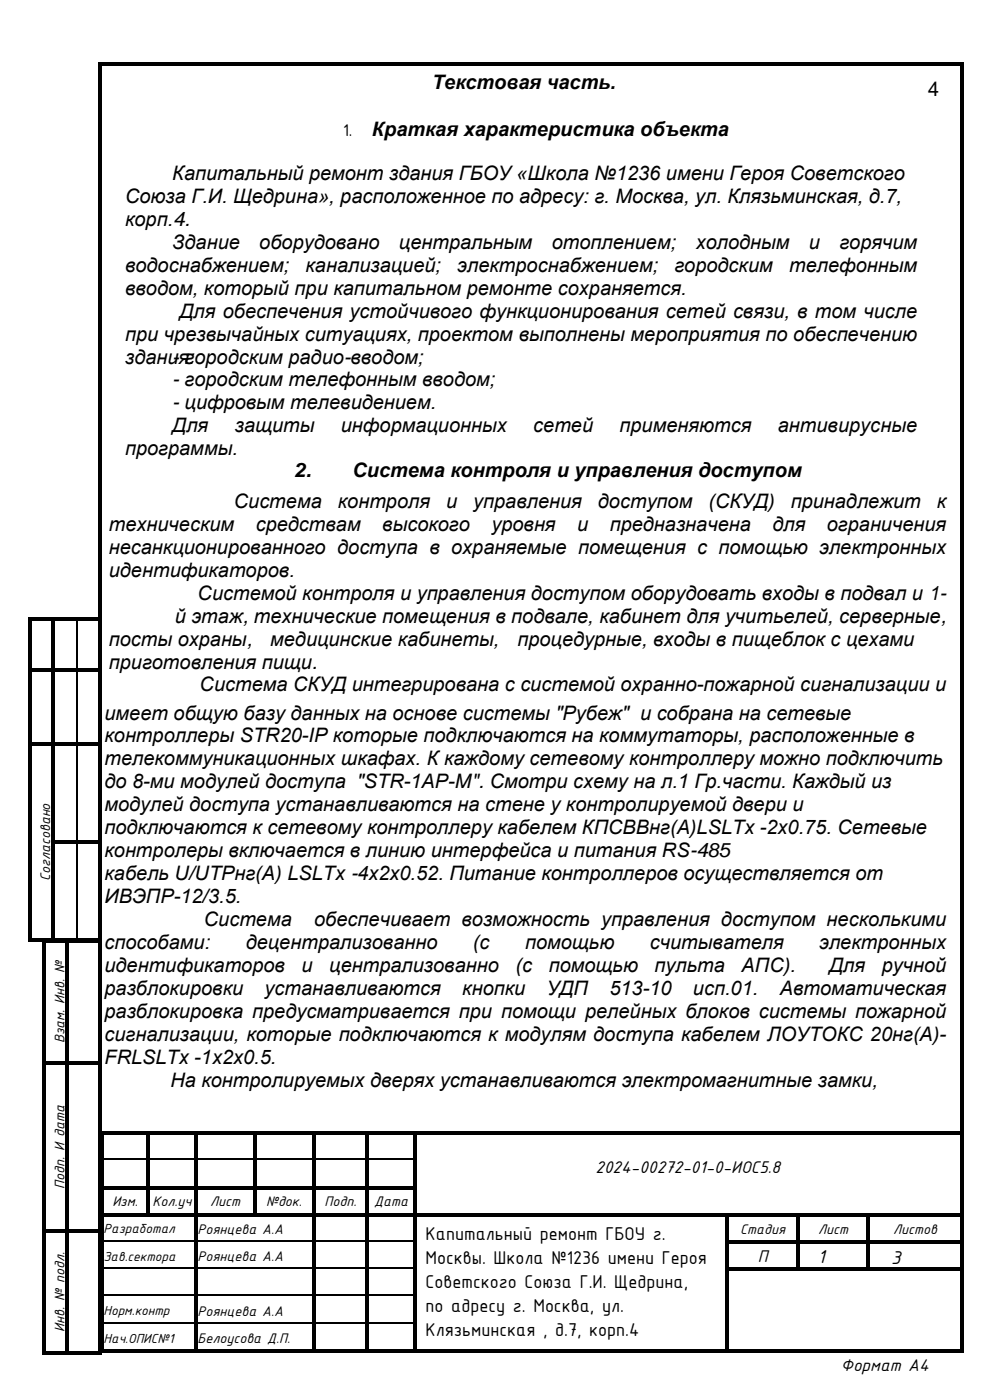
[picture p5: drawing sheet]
<svg xmlns="http://www.w3.org/2000/svg" width="210mm" height="297mm" viewBox="0 0 210 297" stroke-linecap="round" stroke-linejoin="round" font-family="sans-serif">
<defs><g id="words">
<g font-size="4.2">
<text x="91.7" y="18.8">Текстовая часть.</text>
<text x="196.9" y="20.4">4</text>
<text x="78.9" y="28.8">Краткая характеристика объекта</text>
<text x="36.6" y="38.2">Капитальный ремонт здания ГБОУ«Школа №1236 имени Героя Советского</text>
<text x="26.5" y="43">Союза Г.И. Щедрина», расположенное по адресу: г. Москва, ул. Клязьминская, д.7,</text>
<text x="26.5" y="47.9">корп.4.</text>
<text x="36.6" y="52.8">Здание</text>
<text x="55" y="52.8">оборудовано</text>
<text x="84.6" y="52.8">центральным</text>
<text x="117" y="52.8">отоплением;</text>
<text x="147.6" y="52.8">холодным</text>
<text x="171.6" y="52.8">и</text>
<text x="178.1" y="52.8">горячим</text>
<text x="26.5" y="57.6">водоснабжением;</text>
<text x="64.8" y="57.6">канализацией;</text>
<text x="97" y="57.6">электроснабжением;</text>
<text x="143.1" y="57.6">городским</text>
<text x="167.4" y="57.6">телефонным</text>
<text x="26.5" y="62.5">вводом, который при капитальном ремонте сохраняется.</text>
<text x="38.1" y="67.4">Для обеспечения устойчивого функционирования сетей связи, в том числе</text>
<text x="26.5" y="77.1">здания:</text>
<text x="26.5" y="72.3">при чрезвычайных ситуациях, проектом выполнены мероприятия по обеспечению</text>
<text x="36.6" y="77.1">- городским радио-вводом;</text>
<text x="36.6" y="82">- городским телефонным вводом;</text>
<text x="36.6" y="86.9">- цифровым телевидением.</text>
<text x="36.6" y="91.7">Для</text>
<text x="49.8" y="91.7">защиты</text>
<text x="72.3" y="91.7">информационных</text>
<text x="113.1" y="91.7">сетей</text>
<text x="131.4" y="91.7">применяются</text>
<text x="165" y="91.7">антивирусные</text>
<text x="26.5" y="96.6">программы.</text>
<text x="62.5" y="101.3">2.</text>
<text x="74.8" y="101.3">Система контроля и управления доступом</text>
<text x="49.6" y="107.7">Система</text>
<text x="71.7" y="107.7">контроля</text>
<text x="94.6" y="107.7">и</text>
<text x="100.4" y="107.7">управления</text>
<text x="126.8" y="107.7">доступом</text>
<text x="150.3" y="107.7">(СКУД)</text>
<text x="167.7" y="107.7">принадлежит</text>
<text x="198.7" y="107.7">к</text>
<text x="23.1" y="112.6">техническим</text>
<text x="54.3" y="112.6">средствам</text>
<text x="81.1" y="112.6">высокого</text>
<text x="104.2" y="112.6">уровня</text>
<text x="122.4" y="112.6">и</text>
<text x="129.4" y="112.6">предназначена</text>
<text x="163.9" y="112.6">для</text>
<text x="175.4" y="112.6">ограничения</text>
<text x="23.1" y="117.5">несанкционированного доступа в охраняемые помещения с помощью электронных</text>
<text x="23.1" y="122.3">идентификаторов.</text>
<text x="41.9" y="127.2">Системой контроля и управления доступом оборудовать входы в подвал и 1-</text>
<text x="23.1" y="137">посты охраны,</text>
<text x="37.1" y="132.1">й этаж, технические помещения в подвале, кабинет для учитьелей, серверные,</text>
<text x="57.3" y="137">медицинские кабинеты,</text>
<text x="109.8" y="137">процедурные, входы в пищеблок с цехами</text>
<text x="23.1" y="141.8">приготовления пищи.</text>
<text x="42.3" y="146.7">Система СКУД интегрирована с системой охранно-пожарной сигнализации и</text>
<text x="22.2" y="152.6">имеет общую базу данных на основе системы &quot;Рубеж&quot; и собрана на сетевые</text>
<text x="22.2" y="157.5">контроллеры STR20-IP которые подключаются на коммутаторы, расположенные в</text>
<text x="22.2" y="162.4">телекоммуникационных шкафах. К каждому сетевому контроллеру можно подключить</text>
<text x="22.2" y="167.2">до 8-ми модулей доступа &quot;STR-1AP-M&quot;. Смотри схему на л.1 Гр.части. Каждый из</text>
<text x="22.2" y="172.1">модулей доступа устанавливаются на стене у контролируемой двери и</text>
<text x="22.2" y="177">подключаются к сетевому контроллеру кабелем КПСВВнг(А)LSLTx -2х0.75. Сетевые</text>
<text x="22.2" y="181.8">контролеры включается в линию интерфейса и питания RS-485</text>
<text x="22.2" y="191.6">ИВЭПР-12/3.5.</text>
<text x="22.2" y="186.7">кабель U/UTPнг(А) LSLTx -4x2x0.52. Питание контроллеров осуществляется от</text>
<text x="43.2" y="196.4">Система</text>
<text x="66.7" y="196.4">обеспечивает возможность управления доступом несколькими</text>
<text x="22.2" y="201.3">способами:</text>
<text x="52.1" y="201.3">децентрализованно</text>
<text x="100.3" y="201.3">(с</text>
<text x="111.4" y="201.3">помощью</text>
<text x="137.9" y="201.3">считывателя</text>
<text x="173.8" y="201.3">электронных</text>
<text x="22.2" y="206.2">идентификаторов</text>
<text x="64" y="206.2">и</text>
<text x="69.9" y="206.2">централизованно</text>
<text x="109.4" y="206.2">(с</text>
<text x="116.4" y="206.2">помощью</text>
<text x="138.9" y="206.2">пульта</text>
<text x="157.3" y="206.2">АПС).</text>
<text x="175.9" y="206.2">Для</text>
<text x="187" y="206.2">ручной</text>
<text x="22.2" y="211.1">разблокировки</text>
<text x="22.2" y="215.9">разблокировка предусматривается при помощи релейных блоков системы пожарной</text>
<text x="56.1" y="211.1">устанавливаются</text>
<text x="98.1" y="211.1">кнопки</text>
<text x="116" y="211.1">УДП</text>
<text x="129.3" y="211.1">513-10</text>
<text x="147" y="211.1">исп.01.</text>
<text x="165.4" y="211.1">Автоматическая</text>
<text x="22.2" y="220.8">сигнализации, которые подключаются к модулям доступа кабелем ЛОУТОКС 20нг(А)-</text>
<text x="22.2" y="225.7">FRLSLTx -1х2х0.5.</text>
<text x="36.1" y="230.5">На контролируемых дверях устанавливаются электромагнитные замки,</text>
<text x="90.3" y="263">Капитальный ремонт ГБОУ г.</text>
<text x="90.3" y="268.1">Москвы. Школа №1236 имени Героя</text>
<text x="173.5" y="268">1</text>
<text x="189.1" y="268.1">3</text>
<text x="90.3" y="273.2">Советского Союза Г.И. Щедрина,</text>
<text x="90.3" y="278.3">по адресу г. Москва, ул.</text>
<text x="90.3" y="283.3">Клязьминская , д.7, корп.4</text>
</g>
<g font-size="3.9">
<text x="72.8" y="28.8">1.</text>
<text x="126.3" y="248.8">2024-00272-01-0-ИОС5.8</text>
<text x="160.7" y="267.8">П</text>
<text x="178.4" y="290.8">Формат А4</text>
</g>
<g font-size="3.2">
<text x="10.7" y="187" transform="rotate(-90 10.7 187)">Согласовано</text>
<text x="13.7" y="221.3" transform="rotate(-90 13.7 221.3)">Взам. Инв. №</text>
<text x="13.7" y="252.2" transform="rotate(-90 13.7 252.2)">Подп. И дата</text>
<text x="23.8" y="255.9">Изм.</text>
<text x="32.4" y="255.9">Кол.уч</text>
<text x="44.6" y="255.9">Лист</text>
<text x="56.4" y="255.9">№док.</text>
<text x="68.8" y="255.9">Подп.</text>
<text x="79.4" y="255.9">Дата</text>
<text x="41.9" y="261.7">Роянцева А.А</text>
<text x="157" y="261.7">Стадия</text>
<text x="173.5" y="261.7">Лист</text>
<text x="189.5" y="261.7">Листов</text>
<text x="41.9" y="267.5">Роянцева А.А</text>
<text x="41.9" y="279.1">Роянцева А.А</text>
<text x="13.7" y="282.6" transform="rotate(-90 13.7 282.6)">Инв. № подл.</text>
<text x="41.9" y="284.9">Белоусова Д.П.</text>
</g>
<g font-size="3">
<text x="22" y="261.7">Разработал</text>
<text x="22" y="267.5">Зав.сектора</text>
<text x="22" y="279">Норм.контр</text>
<text x="22" y="284.8">Нач.ОПИС№1</text>
</g>
</g></defs>
<g fill="#000">
<path d="M20.8 13.1h.8v.8h-.8z" fill-rule="evenodd"/>
<path d="M20.8 13.1h.8v.8h-.8z" fill-rule="evenodd"/>
<path d="M21.6 13.1h182.1v.8h-182.1z" fill-rule="evenodd"/>
<path d="M203.7 13.1h.8v.8h-.8z" fill-rule="evenodd"/>
<path d="M203.7 13.1h.8v.8h-.8z" fill-rule="evenodd"/>
<path d="M5.9 130.9h.8v.8h-.8z" fill-rule="evenodd"/>
<path d="M5.9 130.9h.8v.8h-.8z" fill-rule="evenodd"/>
<path d="M6.7 130.9h4.2v.8h-4.2z" fill-rule="evenodd"/>
<path d="M10.9 131.7h.8z" fill-rule="evenodd"/>
<path d="M10.9 130.9h.8v.8h-.8z" fill-rule="evenodd"/>
<path d="M11.7 130.9h4.5v.8h-4.5z" fill-rule="evenodd"/>
<path d="M16.2 131.7h.2z" fill-rule="evenodd"/>
<path d="M16.2 130.9h.8v.8h-.8z" fill-rule="evenodd"/>
<path d="M17 130.9h3.9v.8h-3.9z" fill-rule="evenodd"/>
<path d="M20.9 130.9h.8v.8h-.8z" fill-rule="evenodd"/>
<path d="M20.9 130.9h.8v.8h-.8z" fill-rule="evenodd"/>
<path d="M5.9 131.7h.8v10h-.8z" fill-rule="evenodd"/>
<path d="M5.9 141.7h.8v.8h-.8z" fill-rule="evenodd"/>
<path d="M5.9 142.5h.8v15h-.8z" fill-rule="evenodd"/>
<path d="M5.9 157.5h.8v.8h-.8z" fill-rule="evenodd"/>
<path d="M6.7 141.7h4.2v.8h-4.2z" fill-rule="evenodd"/>
<path d="M6.7 157.5h4.2v.8h-4.2z" fill-rule="evenodd"/>
<path d="M10.9 131.7h.8v10h-.8z" fill-rule="evenodd"/>
<path d="M10.9 141.7h.8v.8h-.8z" fill-rule="evenodd"/>
<path d="M10.9 142.5h.8v15h-.8z" fill-rule="evenodd"/>
<path d="M10.9 157.5h.8v.8h-.8z" fill-rule="evenodd"/>
<path d="M11.7 141.7h4.5v.8h-4.5z" fill-rule="evenodd"/>
<path d="M11.7 157.5h4.5v.8h-4.5z" fill-rule="evenodd"/>
<path d="M16.2 142.5h.2z" fill-rule="evenodd"/>
<path d="M16.2 141.7h.8v.8h-.8z" fill-rule="evenodd"/>
<path d="M16.2 158.3h.2z" fill-rule="evenodd"/>
<path d="M16.2 157.5h.8v.8h-.8z" fill-rule="evenodd"/>
<path d="M17 141.7h3.9v.8h-3.9z" fill-rule="evenodd"/>
<path d="M17 157.5h3.9v.8h-3.9z" fill-rule="evenodd"/>
<path d="M20.9 131.7h.8v10h-.8z" fill-rule="evenodd"/>
<path d="M20.9 141.7h.8v.8h-.8z" fill-rule="evenodd"/>
<path d="M20.9 142.5h.8v15h-.8z" fill-rule="evenodd"/>
<path d="M20.9 157.5h.8v.8h-.8z" fill-rule="evenodd"/>
<path d="M5.9 158.3h.8v20h-.8z" fill-rule="evenodd"/>
<path d="M5.9 178.3h.8v.8h-.8z" fill-rule="evenodd"/>
<path d="M10.9 158.3h.8v20h-.8z" fill-rule="evenodd"/>
<path d="M10.9 178.3h.8v.8h-.8z" fill-rule="evenodd"/>
<path d="M11.7 178.3h4.5v.8h-4.5z" fill-rule="evenodd"/>
<path d="M16.2 179.1h.2z" fill-rule="evenodd"/>
<path d="M16.2 178.3h.8v.8h-.8z" fill-rule="evenodd"/>
<path d="M17 178.3h3.9v.8h-3.9z" fill-rule="evenodd"/>
<path d="M20.9 158.3h.8v20h-.8z" fill-rule="evenodd"/>
<path d="M20.9 178.3h.8v.8h-.8z" fill-rule="evenodd"/>
<path d="M5.9 179.1h.8v20h-.8z" fill-rule="evenodd"/>
<path d="M5.9 199.1h.8v.8h-.8z" fill-rule="evenodd"/>
<path d="M5.9 199.1h.8v.8h-.8z" fill-rule="evenodd"/>
<path d="M6.7 199.1h4.2v.8h-4.2z" fill-rule="evenodd"/>
<path d="M10.9 179.1h.8v20h-.8z" fill-rule="evenodd"/>
<path d="M10.9 199.1h.8v.8h-.8z" fill-rule="evenodd"/>
<path d="M11.7 199.1h4.5v.8h-4.5z" fill-rule="evenodd"/>
<path d="M16.2 199.1h.8v.8h-.8z" fill-rule="evenodd"/>
<path d="M17 199.1h3.9v.8h-3.9z" fill-rule="evenodd"/>
<path d="M20.9 179.1h.8v20h-.8z" fill-rule="evenodd"/>
<path d="M20.9 199.1h.8v.8h-.8z" fill-rule="evenodd"/>
<path d="M20.9 199.1h.8v.8h-.8z" fill-rule="evenodd"/>
<path d="M8.9 199.3h.8v.8h-.8z" fill-rule="evenodd"/>
<path d="M8.9 199.3h.8v.7h-.8z" fill-rule="evenodd"/>
<path d="M9.7 199.3h4.2v.7h-4.2z" fill-rule="evenodd"/>
<path d="M13.9 200l.8 .1z" fill-rule="evenodd"/>
<path d="M13.9 199.3h.8v.7h-.8z" fill-rule="evenodd"/>
<path d="M14.7 199.3h6.2v.7h-6.2z" fill-rule="evenodd"/>
<path d="M20.9 199.3h.8v.8h-.8z" fill-rule="evenodd"/>
<path d="M20.9 199.3h.8v.7h-.8z" fill-rule="evenodd"/>
<path d="M8.9 200.1h.8v24.9h-.8z" fill-rule="evenodd"/>
<path d="M8.9 225h.8v.8h-.8z" fill-rule="evenodd"/>
<path d="M9.7 225h4.2v.8h-4.2z" fill-rule="evenodd"/>
<path d="M13.9 200.1h.8v24.9h-.8z" fill-rule="evenodd"/>
<path d="M13.9 225h.8v.8h-.8z" fill-rule="evenodd"/>
<path d="M14.7 225h6.2v.8h-6.2z" fill-rule="evenodd"/>
<path d="M20.8 13.9h.8v226.1h-.8z" fill-rule="evenodd"/>
<path d="M20.9 200.1h.8v24.9h-.8z" fill-rule="evenodd"/>
<path d="M20.9 225h.8v.8h-.8z" fill-rule="evenodd"/>
<path d="M203.7 13.9h.8v226.1h-.8z" fill-rule="evenodd"/>
<path d="M20.8 240h.8v.8h-.8z" fill-rule="evenodd"/>
<path d="M20.8 240h.8v.8h-.8z" fill-rule="evenodd"/>
<path d="M21.2 240h.8v.8h-.8z" fill-rule="evenodd"/>
<path d="M21.2 240h.8v.8h-.8z" fill-rule="evenodd"/>
<path d="M21.2 240.8h.8v5h-.8z" fill-rule="evenodd"/>
<path d="M21.2 245.8h.8v.8h-.8z" fill-rule="evenodd"/>
<path d="M21.2 246.6h.8v5h-.8z" fill-rule="evenodd"/>
<path d="M21.2 251.6h.8v.8h-.8z" fill-rule="evenodd"/>
<path d="M21.2 252.4h.8v4.9h-.8z" fill-rule="evenodd"/>
<path d="M21.2 257.3h.8v.8h-.8z" fill-rule="evenodd"/>
<path d="M21.6 240h182.1v.8h-182.1z" fill-rule="evenodd"/>
<path d="M22 240h9.1v.8h-9.1z" fill-rule="evenodd"/>
<path d="M22 251.6h9.1v.7h-9.1z" fill-rule="evenodd"/>
<path d="M22 257.3h9.1v.8h-9.1z" fill-rule="evenodd"/>
<path d="M31.1 240.8h.8z" fill-rule="evenodd"/>
<path d="M31.1 240h.8v.8h-.8z" fill-rule="evenodd"/>
<path d="M31.1 240.8h.8v5h-.8z" fill-rule="evenodd"/>
<path d="M31.1 245.8h.8v.8h-.8z" fill-rule="evenodd"/>
<path d="M31.1 246.6h.8v5h-.8z" fill-rule="evenodd"/>
<path d="M31.1 251.6h.8v.8h-.8z" fill-rule="evenodd"/>
<path d="M31.1 252.4h.8v4.9h-.8z" fill-rule="evenodd"/>
<path d="M31.1 257.3h.8v.8h-.8z" fill-rule="evenodd"/>
<path d="M31.9 240h9.2v.8h-9.2z" fill-rule="evenodd"/>
<path d="M31.9 251.6h9.2v.7h-9.2z" fill-rule="evenodd"/>
<path d="M31.9 257.3h9.2v.8h-9.2z" fill-rule="evenodd"/>
<path d="M41.1 240.8h.8z" fill-rule="evenodd"/>
<path d="M41.1 240h.8v.8h-.8z" fill-rule="evenodd"/>
<path d="M41.1 240.8h.8v5h-.8z" fill-rule="evenodd"/>
<path d="M41.1 245.8h.8v.8h-.8z" fill-rule="evenodd"/>
<path d="M41.1 246.6h.8v5h-.8z" fill-rule="evenodd"/>
<path d="M41.1 251.6h.8v.8h-.8z" fill-rule="evenodd"/>
<path d="M41.1 252.4h.8v4.9h-.8z" fill-rule="evenodd"/>
<path d="M41.1 257.3h.8v.8h-.8z" fill-rule="evenodd"/>
<path d="M41.9 240h11.7v.8h-11.7z" fill-rule="evenodd"/>
<path d="M41.9 251.6h11.7v.7h-11.7z" fill-rule="evenodd"/>
<path d="M41.9 257.3h11.7v.8h-11.7z" fill-rule="evenodd"/>
<path d="M53.6 240.8h.8z" fill-rule="evenodd"/>
<path d="M53.6 240h.8v.8h-.8z" fill-rule="evenodd"/>
<path d="M53.6 240.8h.8v5h-.8z" fill-rule="evenodd"/>
<path d="M53.6 245.8h.8v.8h-.8z" fill-rule="evenodd"/>
<path d="M53.6 246.6h.8v5h-.8z" fill-rule="evenodd"/>
<path d="M53.6 251.6h.8v.8h-.8z" fill-rule="evenodd"/>
<path d="M53.6 252.4h.8v4.9h-.8z" fill-rule="evenodd"/>
<path d="M53.6 257.3h.8v.8h-.8z" fill-rule="evenodd"/>
<path d="M54.4 240h11.7v.8h-11.7z" fill-rule="evenodd"/>
<path d="M54.4 251.6h11.7v.7h-11.7z" fill-rule="evenodd"/>
<path d="M54.4 257.3h11.7v.8h-11.7z" fill-rule="evenodd"/>
<path d="M66.1 240.8h.8z" fill-rule="evenodd"/>
<path d="M66.1 240h.8v.8h-.8z" fill-rule="evenodd"/>
<path d="M66.1 240.8h.8v5h-.8z" fill-rule="evenodd"/>
<path d="M66.1 245.8h.8v.8h-.8z" fill-rule="evenodd"/>
<path d="M66.1 246.6h.8v5h-.8z" fill-rule="evenodd"/>
<path d="M66.1 251.6h.8v.8h-.8z" fill-rule="evenodd"/>
<path d="M66.1 252.4h.8v4.9h-.8z" fill-rule="evenodd"/>
<path d="M66.1 257.3h.8v.8h-.8z" fill-rule="evenodd"/>
<path d="M66.9 240h10.7v.8h-10.7z" fill-rule="evenodd"/>
<path d="M66.9 251.6h10.7v.7h-10.7z" fill-rule="evenodd"/>
<path d="M66.9 257.3h10.7v.8h-10.7z" fill-rule="evenodd"/>
<path d="M77.6 240.8h.7z" fill-rule="evenodd"/>
<path d="M77.6 240h.7v.8h-.7z" fill-rule="evenodd"/>
<path d="M77.6 240.8h.7v5h-.7z" fill-rule="evenodd"/>
<path d="M77.6 245.8h.7v.8h-.7z" fill-rule="evenodd"/>
<path d="M77.6 246.6h.7v5h-.7z" fill-rule="evenodd"/>
<path d="M77.6 251.6h.7v.8h-.7z" fill-rule="evenodd"/>
<path d="M77.6 252.4h.7v4.9h-.7z" fill-rule="evenodd"/>
<path d="M77.6 257.3h.7v.8h-.7z" fill-rule="evenodd"/>
<path d="M78.3 240h9.3v.8h-9.3z" fill-rule="evenodd"/>
<path d="M78.3 251.6h9.3v.7h-9.3z" fill-rule="evenodd"/>
<path d="M78.3 257.3h9.3v.8h-9.3z" fill-rule="evenodd"/>
<path d="M87.6 240.8h.7z" fill-rule="evenodd"/>
<path d="M87.6 240h.7v.8h-.7z" fill-rule="evenodd"/>
<path d="M87.6 240.8h.7v5h-.7z" fill-rule="evenodd"/>
<path d="M87.6 245.8h.7v.8h-.7z" fill-rule="evenodd"/>
<path d="M87.6 246.6h.7v5h-.7z" fill-rule="evenodd"/>
<path d="M87.6 251.6h.7v.8h-.7z" fill-rule="evenodd"/>
<path d="M87.6 252.4h.7v4.9h-.7z" fill-rule="evenodd"/>
<path d="M87.6 257.3h.7v.8h-.7z" fill-rule="evenodd"/>
<path d="M88.3 240h115.4v.8h-115.4z" fill-rule="evenodd"/>
<path d="M88.3 257.3h65.6v.8h-65.6z" fill-rule="evenodd"/>
<path d="M153.9 258.1h.8z" fill-rule="evenodd"/>
<path d="M153.9 257.3h.8v.8h-.8z" fill-rule="evenodd"/>
<path d="M154.7 257.3h14.2v.8h-14.2z" fill-rule="evenodd"/>
<path d="M168.9 258.1h.8z" fill-rule="evenodd"/>
<path d="M168.9 257.3h.8v.8h-.8z" fill-rule="evenodd"/>
<path d="M169.7 257.3h14.1v.8h-14.1z" fill-rule="evenodd"/>
<path d="M183.8 258.1h.8z" fill-rule="evenodd"/>
<path d="M183.8 257.3h.8v.8h-.8z" fill-rule="evenodd"/>
<path d="M184.6 257.3h19.1v.8h-19.1z" fill-rule="evenodd"/>
<path d="M203.7 240h.8v.8h-.8z" fill-rule="evenodd"/>
<path d="M203.7 240h.8v.8h-.8z" fill-rule="evenodd"/>
<path d="M203.7 240.8h.8v5h-.8z" fill-rule="evenodd"/>
<path d="M203.7 245.8h.8v.8h-.8z" fill-rule="evenodd"/>
<path d="M203.7 246.6h.8v5h-.8z" fill-rule="evenodd"/>
<path d="M203.7 251.6h.8v.8h-.8z" fill-rule="evenodd"/>
<path d="M203.7 252.4h.8v4.9h-.8z" fill-rule="evenodd"/>
<path d="M203.7 257.3h.8v.8h-.8z" fill-rule="evenodd"/>
<path d="M203.7 240h.8v.8h-.8z" fill-rule="evenodd"/>
<path d="M203.7 240h.8v.8h-.8z" fill-rule="evenodd"/>
<path d="M8.9 225.8h.8v35h-.8z" fill-rule="evenodd"/>
<path d="M8.9 260.8h.8v.8h-.8z" fill-rule="evenodd"/>
<path d="M9.7 260.8h4.2v.8h-4.2z" fill-rule="evenodd"/>
<path d="M13.9 225.8h.8v35h-.8z" fill-rule="evenodd"/>
<path d="M13.9 260.8h.8v.8h-.8z" fill-rule="evenodd"/>
<path d="M14.7 260.8h6.2v.8h-6.2z" fill-rule="evenodd"/>
<path d="M20.9 225.8h.8v35h-.8z" fill-rule="evenodd"/>
<path d="M20.9 260.8h.8v.8h-.8z" fill-rule="evenodd"/>
<path d="M21.2 258.1h.8v5h-.8z" fill-rule="evenodd"/>
<path d="M21.2 263.1h.8v.8h-.8z" fill-rule="evenodd"/>
<path d="M21.2 263.9h.8v5h-.8z" fill-rule="evenodd"/>
<path d="M21.2 268.9h.8v.8h-.8z" fill-rule="evenodd"/>
<path d="M21.2 269.7h.8v5h-.8z" fill-rule="evenodd"/>
<path d="M21.2 274.7h.8v.8h-.8z" fill-rule="evenodd"/>
<path d="M41.1 258.1h.8v5h-.8z" fill-rule="evenodd"/>
<path d="M41.1 263.1h.8v.8h-.8z" fill-rule="evenodd"/>
<path d="M41.1 263.9h.8v5h-.8z" fill-rule="evenodd"/>
<path d="M41.1 268.9h.8v.8h-.8z" fill-rule="evenodd"/>
<path d="M41.1 269.7h.8v5h-.8z" fill-rule="evenodd"/>
<path d="M41.1 274.7h.8v.8h-.8z" fill-rule="evenodd"/>
<path d="M66.1 258.1h.8v5h-.8z" fill-rule="evenodd"/>
<path d="M66.1 263.1h.8v.8h-.8z" fill-rule="evenodd"/>
<path d="M66.1 263.9h.8v5h-.8z" fill-rule="evenodd"/>
<path d="M66.1 268.9h.8v.8h-.8z" fill-rule="evenodd"/>
<path d="M66.1 269.7h.8v5h-.8z" fill-rule="evenodd"/>
<path d="M66.1 274.7h.8v.8h-.8z" fill-rule="evenodd"/>
<path d="M77.6 258.1h.7v5h-.7z" fill-rule="evenodd"/>
<path d="M77.6 263.1h.7v.8h-.7z" fill-rule="evenodd"/>
<path d="M77.6 263.9h.7v5h-.7z" fill-rule="evenodd"/>
<path d="M77.6 268.9h.7v.8h-.7z" fill-rule="evenodd"/>
<path d="M77.6 269.7h.7v5h-.7z" fill-rule="evenodd"/>
<path d="M77.6 274.7h.7v.8h-.7z" fill-rule="evenodd"/>
<path d="M87.6 258.1h.7v5h-.7z" fill-rule="evenodd"/>
<path d="M87.6 263.1h.7v.8h-.7z" fill-rule="evenodd"/>
<path d="M87.6 263.9h.7v5h-.7z" fill-rule="evenodd"/>
<path d="M87.6 268.9h.7v.8h-.7z" fill-rule="evenodd"/>
<path d="M87.6 269.7h.7v5h-.7z" fill-rule="evenodd"/>
<path d="M87.6 274.7h.7v.8h-.7z" fill-rule="evenodd"/>
<path d="M153.9 258.1h.8v5h-.8z" fill-rule="evenodd"/>
<path d="M153.9 263.1h.8v.8h-.8z" fill-rule="evenodd"/>
<path d="M153.9 263.9h.8v5h-.8z" fill-rule="evenodd"/>
<path d="M153.9 268.9h.8v.8h-.8z" fill-rule="evenodd"/>
<path d="M153.9 269.7h.8v5h-.8z" fill-rule="evenodd"/>
<path d="M153.9 274.7h.8v.8h-.8z" fill-rule="evenodd"/>
<path d="M154.7 263.1h14.2v.8h-14.2z" fill-rule="evenodd"/>
<path d="M154.7 268.9h14.2v.8h-14.2z" fill-rule="evenodd"/>
<path d="M168.9 258.1h.8v5h-.8z" fill-rule="evenodd"/>
<path d="M168.9 263.1h.8v.8h-.8z" fill-rule="evenodd"/>
<path d="M168.9 263.9h.8v5h-.8z" fill-rule="evenodd"/>
<path d="M168.9 268.9h.8v.8h-.8z" fill-rule="evenodd"/>
<path d="M169.7 263.1h14.1v.8h-14.1z" fill-rule="evenodd"/>
<path d="M169.7 268.9h14.1v.8h-14.1z" fill-rule="evenodd"/>
<path d="M183.8 258.1h.8v5h-.8z" fill-rule="evenodd"/>
<path d="M183.8 263.1h.8v.8h-.8z" fill-rule="evenodd"/>
<path d="M183.8 263.9h.8v5h-.8z" fill-rule="evenodd"/>
<path d="M183.8 268.9h.8v.8h-.8z" fill-rule="evenodd"/>
<path d="M184.6 263.1h19.1v.8h-19.1z" fill-rule="evenodd"/>
<path d="M184.6 268.9h19.1v.8h-19.1z" fill-rule="evenodd"/>
<path d="M203.7 258.1h.8v5h-.8z" fill-rule="evenodd"/>
<path d="M203.7 263.1h.8v.8h-.8z" fill-rule="evenodd"/>
<path d="M203.7 263.9h.8v5h-.8z" fill-rule="evenodd"/>
<path d="M203.7 268.9h.8v.8h-.8z" fill-rule="evenodd"/>
<path d="M203.7 269.7h.8v5h-.8z" fill-rule="evenodd"/>
<path d="M203.7 274.7h.8v.8h-.8z" fill-rule="evenodd"/>
<path d="M8.9 261.6h.8v25h-.8z" fill-rule="evenodd"/>
<path d="M8.9 286.6h.8v.8h-.8z" fill-rule="evenodd"/>
<path d="M8.9 286.6h.8v.8h-.8z" fill-rule="evenodd"/>
<path d="M9.7 286.6h4.2v.8h-4.2z" fill-rule="evenodd"/>
<path d="M13.9 261.6h.8v25h-.8z" fill-rule="evenodd"/>
<path d="M13.9 286.6h.8v.8h-.8z" fill-rule="evenodd"/>
<path d="M14.7 286.6h6.2v.8h-6.2z" fill-rule="evenodd"/>
<path d="M20.9 261.6h.8v25h-.8z" fill-rule="evenodd"/>
<path d="M20.9 286.6h.8v.8h-.8z" fill-rule="evenodd"/>
<path d="M20.9 286.6h.8v.8h-.8z" fill-rule="evenodd"/>
<path d="M21.2 275.5h.8v5h-.8z" fill-rule="evenodd"/>
<path d="M21.2 280.5h.8v.8h-.8z" fill-rule="evenodd"/>
<path d="M21.2 281.3h.8v5h-.8z" fill-rule="evenodd"/>
<path d="M21.2 286.3h.8v.8h-.8z" fill-rule="evenodd"/>
<path d="M21.2 286.3h.8v.8h-.8z" fill-rule="evenodd"/>
<path d="M22 286.3h19.1v.8h-19.1z" fill-rule="evenodd"/>
<path d="M41.1 275.5h.8v5h-.8z" fill-rule="evenodd"/>
<path d="M41.1 280.5h.8v.8h-.8z" fill-rule="evenodd"/>
<path d="M41.1 281.3h.8v5h-.8z" fill-rule="evenodd"/>
<path d="M41.1 286.3h.8v.8h-.8z" fill-rule="evenodd"/>
<path d="M41.9 286.3h24.2v.8h-24.2z" fill-rule="evenodd"/>
<path d="M66.1 275.5h.8v5h-.8z" fill-rule="evenodd"/>
<path d="M66.1 280.5h.8v.8h-.8z" fill-rule="evenodd"/>
<path d="M66.1 281.3h.8v5h-.8z" fill-rule="evenodd"/>
<path d="M66.1 286.3h.8v.8h-.8z" fill-rule="evenodd"/>
<path d="M66.9 286.3h10.7v.8h-10.7z" fill-rule="evenodd"/>
<path d="M77.6 275.5h.7v5h-.7z" fill-rule="evenodd"/>
<path d="M77.6 280.5h.7v.8h-.7z" fill-rule="evenodd"/>
<path d="M77.6 281.3h.7v5h-.7z" fill-rule="evenodd"/>
<path d="M77.6 286.3h.7v.8h-.7z" fill-rule="evenodd"/>
<path d="M78.3 286.3h9.3v.8h-9.3z" fill-rule="evenodd"/>
<path d="M87.6 275.5h.7v5h-.7z" fill-rule="evenodd"/>
<path d="M87.6 280.5h.7v.8h-.7z" fill-rule="evenodd"/>
<path d="M87.6 281.3h.7v5h-.7z" fill-rule="evenodd"/>
<path d="M87.6 286.3h.7v.8h-.7z" fill-rule="evenodd"/>
<path d="M88.3 286.3h65.6v.8h-65.6z" fill-rule="evenodd"/>
<path d="M153.9 275.5h.8v5h-.8z" fill-rule="evenodd"/>
<path d="M153.9 280.5h.8v.8h-.8z" fill-rule="evenodd"/>
<path d="M153.9 281.3h.8v5h-.8z" fill-rule="evenodd"/>
<path d="M153.9 286.3h.8v.8h-.8z" fill-rule="evenodd"/>
<path d="M154.7 286.3h49v.8h-49z" fill-rule="evenodd"/>
<path d="M203.7 275.5h.8v5h-.8z" fill-rule="evenodd"/>
<path d="M203.7 280.5h.8v.8h-.8z" fill-rule="evenodd"/>
<path d="M203.7 281.3h.8v5h-.8z" fill-rule="evenodd"/>
<path d="M203.7 286.3h.8v.8h-.8z" fill-rule="evenodd"/>
<path d="M203.7 286.3h.8v.8h-.8z" fill-rule="evenodd"/>
</g>
<g fill="none" stroke="#000" stroke-width=".25">
<path d="M16.3 131.7v10M16.3 142.5v15M16.3 158.3v20M16.3 179.1v20M22 245.9h9.1M31.9 245.9h9.2M41.9 245.9h11.7M54.4 245.9h11.7M66.9 245.9h10.7M78.3 245.9h9.3M22 263.2h19.1M22 269h19.1"/>
<path d="M22 274.8h19.1M41.9 263.2h24.2M41.9 269h24.2M41.9 274.8h24.2M66.9 263.2h10.7M66.9 269h10.7M66.9 274.8h10.7M78.3 263.2h9.3M78.3 269h9.3M78.3 274.8h9.3M22 280.6h19.1M41.9 280.6h24.2"/>
<path d="M66.9 280.6h10.7M78.3 280.6h9.3"/>
</g>
<use href="#words"/>
</svg>
